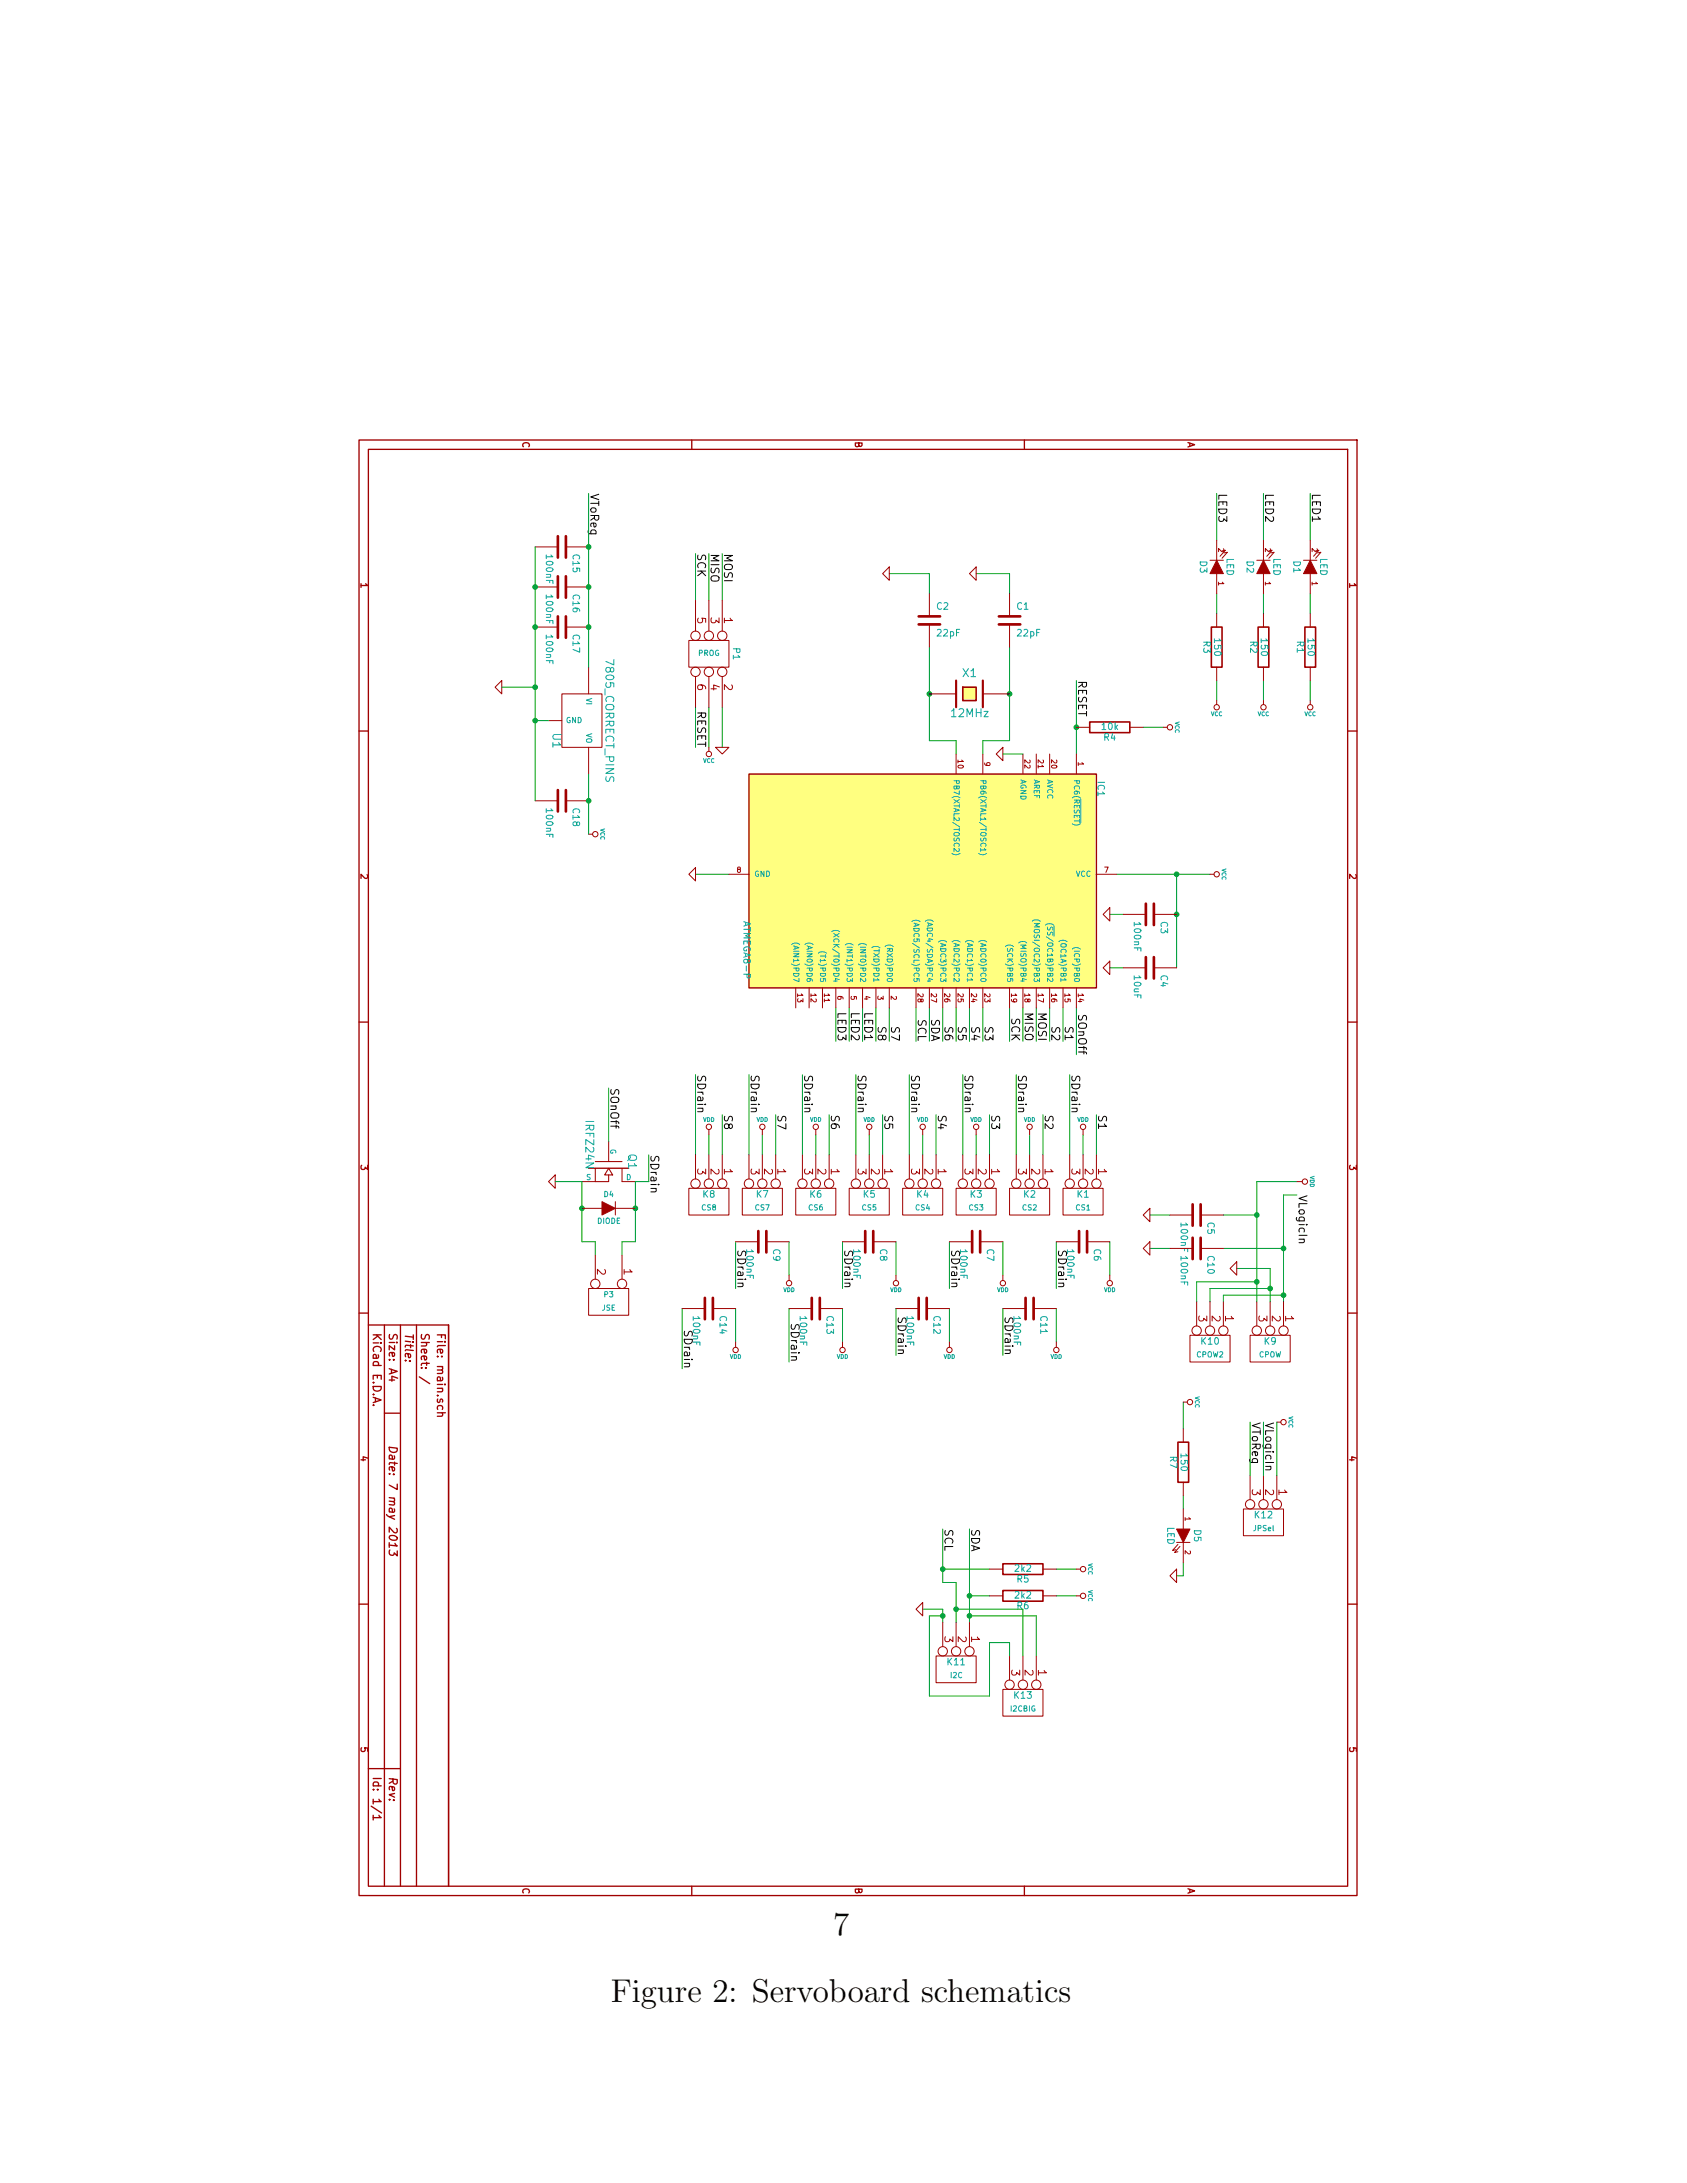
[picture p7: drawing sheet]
<svg xmlns="http://www.w3.org/2000/svg" width="216mm" height="279mm" viewBox="0 0 216 279" stroke-linecap="round" stroke-linejoin="round" font-family="sans-serif">
<defs><g id="words">
<g font-size="4.2">
<text x="106.6" y="247.7">7</text>
<text x="78.2" y="256.3">Figure 2: Servoboard schematics</text>
</g>
<g font-size="1.4">
<text x="75.5" y="63.2" transform="rotate(90 75.5 63.2)">VToReg</text>
<text x="155.9" y="63.2" transform="rotate(90 155.9 63.2)">LED3</text>
<text x="161.9" y="63.2" transform="rotate(90 161.9 63.2)">LED2</text>
<text x="167.9" y="63.2" transform="rotate(90 167.9 63.2)">LED1</text>
<text x="89.2" y="70.9" transform="rotate(90 89.2 70.9)">SCK</text>
<text x="90.9" y="70.9" transform="rotate(90 90.9 70.9)">MISO</text>
<text x="92.6" y="70.9" transform="rotate(90 92.6 70.9)">MOSI</text>
<text x="137.9" y="87.1" transform="rotate(90 137.9 87.1)">RESET</text>
<text x="89.2" y="90.9" transform="rotate(90 89.2 90.9)">RESET</text>
<text x="107.1" y="129.6" transform="rotate(90 107.1 129.6)">LED3</text>
<text x="108.9" y="129.6" transform="rotate(90 108.9 129.6)">LED2</text>
<text x="110.6" y="129.6" transform="rotate(90 110.6 129.6)">LED1</text>
<text x="112.3" y="131.5" transform="rotate(90 112.3 131.5)">S8</text>
<text x="114" y="131.5" transform="rotate(90 114 131.5)">S7</text>
<text x="117.4" y="130.4" transform="rotate(90 117.4 130.4)">SCL</text>
<text x="119.1" y="130.3" transform="rotate(90 119.1 130.3)">SDA</text>
<text x="120.8" y="131.5" transform="rotate(90 120.8 131.5)">S6</text>
<text x="122.5" y="131.5" transform="rotate(90 122.5 131.5)">S5</text>
<text x="124.2" y="131.5" transform="rotate(90 124.2 131.5)">S4</text>
<text x="126" y="131.5" transform="rotate(90 126 131.5)">S3</text>
<text x="129.4" y="130.3" transform="rotate(90 129.4 130.3)">SCK</text>
<text x="131.1" y="129.6" transform="rotate(90 131.1 129.6)">MISO</text>
<text x="132.8" y="129.6" transform="rotate(90 132.8 129.6)">MOSI</text>
<text x="134.5" y="131.5" transform="rotate(90 134.5 131.5)">S2</text>
<text x="136.2" y="131.5" transform="rotate(90 136.2 131.5)">S1</text>
<text x="137.9" y="130" transform="rotate(90 137.9 130)">SOnOff</text>
<text x="89.2" y="137.6" transform="rotate(90 89.2 137.6)">SDrain</text>
<text x="96" y="137.6" transform="rotate(90 96 137.6)">SDrain</text>
<text x="102.9" y="137.6" transform="rotate(90 102.9 137.6)">SDrain</text>
<text x="109.7" y="137.6" transform="rotate(90 109.7 137.6)">SDrain</text>
<text x="116.5" y="137.6" transform="rotate(90 116.5 137.6)">SDrain</text>
<text x="123.4" y="137.6" transform="rotate(90 123.4 137.6)">SDrain</text>
<text x="130.2" y="137.6" transform="rotate(90 130.2 137.6)">SDrain</text>
<text x="137.1" y="137.6" transform="rotate(90 137.1 137.6)">SDrain</text>
<text x="78.1" y="139.3" transform="rotate(90 78.1 139.3)">SOnOff</text>
<text x="92.6" y="142.7" transform="rotate(90 92.6 142.7)">S8</text>
<text x="99.4" y="142.7" transform="rotate(90 99.4 142.7)">S7</text>
<text x="106.3" y="142.7" transform="rotate(90 106.3 142.7)">S6</text>
<text x="113.1" y="142.7" transform="rotate(90 113.1 142.7)">S5</text>
<text x="120" y="142.7" transform="rotate(90 120 142.7)">S4</text>
<text x="126.8" y="142.7" transform="rotate(90 126.8 142.7)">S3</text>
<text x="133.6" y="142.7" transform="rotate(90 133.6 142.7)">S2</text>
<text x="140.5" y="142.7" transform="rotate(90 140.5 142.7)">S1</text>
<text x="83.2" y="147.8" transform="rotate(90 83.2 147.8)">SDrain</text>
<text x="166.1" y="152.9" transform="rotate(90 166.1 152.9)">VLogicIn</text>
<text x="94.3" y="160.3" transform="rotate(90 94.3 160.3)">SDrain</text>
<text x="108" y="160.3" transform="rotate(90 108 160.3)">SDrain</text>
<text x="121.7" y="160.3" transform="rotate(90 121.7 160.3)">SDrain</text>
<text x="135.4" y="160.3" transform="rotate(90 135.4 160.3)">SDrain</text>
<text x="87.5" y="170.6" transform="rotate(90 87.5 170.6)">SDrain</text>
<text x="101.2" y="169.7" transform="rotate(90 101.2 169.7)">SDrain</text>
<text x="114.8" y="168.9" transform="rotate(90 114.8 168.9)">SDrain</text>
<text x="128.5" y="168.9" transform="rotate(90 128.5 168.9)">SDrain</text>
<text x="160.2" y="182" transform="rotate(90 160.2 182)">VToReg</text>
<text x="161.9" y="182" transform="rotate(90 161.9 182)">VLogicIn</text>
<text x="120.8" y="195.7" transform="rotate(90 120.8 195.7)">SCL</text>
<text x="124.2" y="195.7" transform="rotate(90 124.2 195.7)">SDA</text>
</g>
<g font-size="1.4" fill="#a00000">
<text x="89.2" y="79" transform="rotate(90 89.2 79)">5</text>
<text x="90.9" y="79" transform="rotate(90 90.9 79)">3</text>
<text x="92.6" y="79" transform="rotate(90 92.6 79)">1</text>
<text x="89.2" y="87.6" transform="rotate(90 89.2 87.6)">6</text>
<text x="90.9" y="87.6" transform="rotate(90 90.9 87.6)">4</text>
<text x="92.6" y="87.6" transform="rotate(90 92.6 87.6)">2</text>
<text x="89.2" y="149.6" transform="rotate(90 89.2 149.6)">3</text>
<text x="90.9" y="149.6" transform="rotate(90 90.9 149.6)">2</text>
<text x="92.6" y="149.6" transform="rotate(90 92.6 149.6)">1</text>
<text x="96" y="149.6" transform="rotate(90 96 149.6)">3</text>
<text x="97.7" y="149.6" transform="rotate(90 97.7 149.6)">2</text>
<text x="99.4" y="149.6" transform="rotate(90 99.4 149.6)">1</text>
<text x="102.9" y="149.6" transform="rotate(90 102.9 149.6)">3</text>
<text x="104.6" y="149.6" transform="rotate(90 104.6 149.6)">2</text>
<text x="106.3" y="149.6" transform="rotate(90 106.3 149.6)">1</text>
<text x="109.7" y="149.6" transform="rotate(90 109.7 149.6)">3</text>
<text x="111.4" y="149.6" transform="rotate(90 111.4 149.6)">2</text>
<text x="113.1" y="149.6" transform="rotate(90 113.1 149.6)">1</text>
<text x="116.5" y="149.6" transform="rotate(90 116.5 149.6)">3</text>
<text x="118.3" y="149.6" transform="rotate(90 118.3 149.6)">2</text>
<text x="120" y="149.6" transform="rotate(90 120 149.6)">1</text>
<text x="123.4" y="149.6" transform="rotate(90 123.4 149.6)">3</text>
<text x="125.1" y="149.6" transform="rotate(90 125.1 149.6)">2</text>
<text x="126.8" y="149.6" transform="rotate(90 126.8 149.6)">1</text>
<text x="130.2" y="149.6" transform="rotate(90 130.2 149.6)">3</text>
<text x="131.9" y="149.6" transform="rotate(90 131.9 149.6)">2</text>
<text x="133.6" y="149.6" transform="rotate(90 133.6 149.6)">1</text>
<text x="137.1" y="149.6" transform="rotate(90 137.1 149.6)">3</text>
<text x="138.8" y="149.6" transform="rotate(90 138.8 149.6)">2</text>
<text x="140.5" y="149.6" transform="rotate(90 140.5 149.6)">1</text>
<text x="76.4" y="162.4" transform="rotate(90 76.4 162.4)">2</text>
<text x="79.8" y="162.4" transform="rotate(90 79.8 162.4)">1</text>
<text x="47.7" y="170.6" transform="rotate(90 47.7 170.6)">KiCad E.D.A.</text>
<text x="49.7" y="170.6" transform="rotate(90 49.7 170.6)">Size: A4</text>
<text x="51.8" y="170.6" transform="rotate(90 51.8 170.6)">Title:</text>
<text x="53.8" y="170.6" transform="rotate(90 53.8 170.6)">Sheet: /</text>
<text x="55.9" y="170.6" transform="rotate(90 55.9 170.6)">File: main.sch</text>
<text x="153.3" y="168.4" transform="rotate(90 153.3 168.4)">3</text>
<text x="155" y="168.4" transform="rotate(90 155 168.4)">2</text>
<text x="156.7" y="168.4" transform="rotate(90 156.7 168.4)">1</text>
<text x="161" y="168.4" transform="rotate(90 161 168.4)">3</text>
<text x="162.7" y="168.4" transform="rotate(90 162.7 168.4)">2</text>
<text x="164.4" y="168.4" transform="rotate(90 164.4 168.4)">1</text>
<text x="49.7" y="185" transform="rotate(90 49.7 185)">Date: 7 may 2013</text>
<text x="160.2" y="190.6" transform="rotate(90 160.2 190.6)">3</text>
<text x="161.9" y="190.6" transform="rotate(90 161.9 190.6)">2</text>
<text x="163.6" y="190.6" transform="rotate(90 163.6 190.6)">1</text>
<text x="120.8" y="209.4" transform="rotate(90 120.8 209.4)">3</text>
<text x="122.5" y="209.4" transform="rotate(90 122.5 209.4)">2</text>
<text x="124.2" y="209.4" transform="rotate(90 124.2 209.4)">1</text>
<text x="129.4" y="213.7" transform="rotate(90 129.4 213.7)">3</text>
<text x="131.1" y="213.7" transform="rotate(90 131.1 213.7)">2</text>
<text x="132.8" y="213.7" transform="rotate(90 132.8 213.7)">1</text>
<text x="47.7" y="227.4" transform="rotate(90 47.7 227.4)">Id: 1/1</text>
<text x="49.7" y="227.4" transform="rotate(90 49.7 227.4)">Rev:</text>
</g>
<g font-size="1.4" fill="#00a0a0">
<text x="77.4" y="84.7" transform="rotate(90 77.4 84.7)">7805_CORRECT_PINS</text>
<text x="123.2" y="86.7">X1</text>
<text x="70.7" y="93.9" transform="rotate(90 70.7 93.9)">U1</text>
<text x="121.8" y="91.8">12MHz</text>
<text x="74.9" y="143.6" transform="rotate(90 74.9 143.6)">IRFZ24N</text>
<text x="80.3" y="147.7" transform="rotate(90 80.3 147.7)">Q1</text>
</g>
<g font-size="1.2" fill="#a00000">
<text x="66.8" y="56.5" transform="rotate(90 66.8 56.5)">C</text>
<text x="109.4" y="56.5" transform="rotate(90 109.4 56.5)">B</text>
<text x="151.9" y="56.5" transform="rotate(90 151.9 56.5)">A</text>
<text x="46.1" y="74.6" transform="rotate(90 46.1 74.6)">1</text>
<text x="172.6" y="74.6" transform="rotate(90 172.6 74.6)">1</text>
<text x="46.1" y="111.9" transform="rotate(90 46.1 111.9)">2</text>
<text x="172.6" y="111.9" transform="rotate(90 172.6 111.9)">2</text>
<text x="46.1" y="149.1" transform="rotate(90 46.1 149.1)">3</text>
<text x="172.6" y="149.1" transform="rotate(90 172.6 149.1)">3</text>
<text x="46.1" y="186.4" transform="rotate(90 46.1 186.4)">4</text>
<text x="172.6" y="186.4" transform="rotate(90 172.6 186.4)">4</text>
<text x="46.1" y="223.6" transform="rotate(90 46.1 223.6)">5</text>
<text x="172.6" y="223.6" transform="rotate(90 172.6 223.6)">5</text>
<text x="66.8" y="241.6" transform="rotate(90 66.8 241.6)">C</text>
<text x="109.4" y="241.6" transform="rotate(90 109.4 241.6)">B</text>
<text x="151.9" y="241.6" transform="rotate(90 151.9 241.6)">A</text>
</g>
<g font-size="1.2" fill="#00a0a0">
<text x="69.8" y="71.1" transform="rotate(90 69.8 71.1)">100nF</text>
<text x="73.2" y="71" transform="rotate(90 73.2 71)">C15</text>
<text x="153.5" y="71.8" transform="rotate(90 153.5 71.8)">D3</text>
<text x="156.9" y="71.4" transform="rotate(90 156.9 71.4)">LED</text>
<text x="159.5" y="71.8" transform="rotate(90 159.5 71.8)">D2</text>
<text x="162.9" y="71.4" transform="rotate(90 162.9 71.4)">LED</text>
<text x="165.5" y="71.8" transform="rotate(90 165.5 71.8)">D1</text>
<text x="168.9" y="71.4" transform="rotate(90 168.9 71.4)">LED</text>
<text x="69.8" y="76.3" transform="rotate(90 69.8 76.3)">100nF</text>
<text x="73.2" y="76.1" transform="rotate(90 73.2 76.1)">C16</text>
<text x="69.8" y="81.4" transform="rotate(90 69.8 81.4)">100nF</text>
<text x="73.2" y="81.3" transform="rotate(90 73.2 81.3)">C17</text>
<text x="93.8" y="83" transform="rotate(90 93.8 83)">P1</text>
<text x="119.9" y="78.1">C2</text>
<text x="120" y="81.5">22pF</text>
<text x="130.1" y="78.1">C1</text>
<text x="130.2" y="81.5">22pF</text>
<text x="154" y="82.1" transform="rotate(90 154 82.1)">R3</text>
<text x="155.3" y="81.8" transform="rotate(90 155.3 81.8)">150</text>
<text x="160" y="82.1" transform="rotate(90 160 82.1)">R2</text>
<text x="161.3" y="81.8" transform="rotate(90 161.3 81.8)">150</text>
<text x="165.9" y="82.1" transform="rotate(90 165.9 82.1)">R1</text>
<text x="167.3" y="81.8" transform="rotate(90 167.3 81.8)">150</text>
<text x="141" y="93.5">10k</text>
<text x="141.3" y="94.8">R4</text>
<text x="140.4" y="100" transform="rotate(90 140.4 100)">IC1</text>
<text x="69.8" y="103.6" transform="rotate(90 69.8 103.6)">100nF</text>
<text x="73.2" y="103.5" transform="rotate(90 73.2 103.5)">C18</text>
<text x="95.1" y="118.1" transform="rotate(90 95.1 118.1)">ATMEGA8-P</text>
<text x="145.1" y="118.2" transform="rotate(90 145.1 118.2)">100nF</text>
<text x="148.5" y="118" transform="rotate(90 148.5 118)">C3</text>
<text x="145.1" y="124.9" transform="rotate(90 145.1 124.9)">10uF</text>
<text x="148.5" y="124.8" transform="rotate(90 148.5 124.8)">C4</text>
<text x="90" y="153.3">K8</text>
<text x="96.8" y="153.3">K7</text>
<text x="103.7" y="153.3">K6</text>
<text x="110.5" y="153.3">K5</text>
<text x="117.3" y="153.3">K4</text>
<text x="124.2" y="153.3">K3</text>
<text x="131" y="153.3">K2</text>
<text x="137.9" y="153.3">K1</text>
<text x="95.5" y="160.1" transform="rotate(90 95.5 160.1)">100nF</text>
<text x="98.9" y="159.9" transform="rotate(90 98.9 159.9)">C9</text>
<text x="109.2" y="160.1" transform="rotate(90 109.2 160.1)">100nF</text>
<text x="112.6" y="159.9" transform="rotate(90 112.6 159.9)">C8</text>
<text x="122.8" y="160.1" transform="rotate(90 122.8 160.1)">100nF</text>
<text x="126.3" y="159.9" transform="rotate(90 126.3 159.9)">C7</text>
<text x="136.5" y="160.1" transform="rotate(90 136.5 160.1)">100nF</text>
<text x="139.9" y="159.9" transform="rotate(90 139.9 159.9)">C6</text>
<text x="151.1" y="156.6" transform="rotate(90 151.1 156.6)">100nF</text>
<text x="151.1" y="160.9" transform="rotate(90 151.1 160.9)">100nF</text>
<text x="154.5" y="156.5" transform="rotate(90 154.5 156.5)">C5</text>
<text x="154.5" y="160.8" transform="rotate(90 154.5 160.8)">C10</text>
<text x="88.6" y="168.6" transform="rotate(90 88.6 168.6)">100nF</text>
<text x="92.1" y="168.5" transform="rotate(90 92.1 168.5)">C14</text>
<text x="102.3" y="168.6" transform="rotate(90 102.3 168.6)">100nF</text>
<text x="105.7" y="168.5" transform="rotate(90 105.7 168.5)">C13</text>
<text x="116" y="168.6" transform="rotate(90 116 168.6)">100nF</text>
<text x="119.4" y="168.5" transform="rotate(90 119.4 168.5)">C12</text>
<text x="129.7" y="168.6" transform="rotate(90 129.7 168.6)">100nF</text>
<text x="133.1" y="168.5" transform="rotate(90 133.1 168.5)">C11</text>
<text x="153.8" y="172.1">K10</text>
<text x="161.8" y="172.1">K9</text>
<text x="149.7" y="186.4" transform="rotate(90 149.7 186.4)">R7</text>
<text x="151.1" y="186.2" transform="rotate(90 151.1 186.2)">150</text>
<text x="149.3" y="195.4" transform="rotate(90 149.3 195.4)">LED</text>
<text x="152.8" y="195.8" transform="rotate(90 152.8 195.8)">D5</text>
<text x="160.6" y="194.4">K12</text>
<text x="129.9" y="201.2">2k2</text>
<text x="130.2" y="202.6">R5</text>
<text x="129.9" y="204.6">2k2</text>
<text x="130.2" y="206">R6</text>
<text x="121.3" y="213.2">K11</text>
<text x="129.8" y="217.5">K13</text>
</g>
<g font-size="1" fill="#a00000">
<text x="155.9" y="70.2" transform="rotate(90 155.9 70.2)">2</text>
<text x="161.9" y="70.2" transform="rotate(90 161.9 70.2)">2</text>
<text x="167.9" y="70.2" transform="rotate(90 167.9 70.2)">2</text>
<text x="155.9" y="74.4" transform="rotate(90 155.9 74.4)">1</text>
<text x="161.9" y="74.4" transform="rotate(90 161.9 74.4)">1</text>
<text x="167.9" y="74.4" transform="rotate(90 167.9 74.4)">1</text>
<text x="122.5" y="97.3" transform="rotate(90 122.5 97.3)">10</text>
<text x="126" y="97.5" transform="rotate(90 126 97.5)">9</text>
<text x="131.1" y="97.3" transform="rotate(90 131.1 97.3)">22</text>
<text x="132.8" y="97.3" transform="rotate(90 132.8 97.3)">21</text>
<text x="134.5" y="97.3" transform="rotate(90 134.5 97.3)">20</text>
<text x="137.9" y="97.5" transform="rotate(90 137.9 97.5)">1</text>
<text x="94.3" y="111.7">8</text>
<text x="141.3" y="111.7">7</text>
<text x="102" y="127.2" transform="rotate(90 102 127.2)">13</text>
<text x="103.7" y="127.2" transform="rotate(90 103.7 127.2)">12</text>
<text x="105.4" y="127.2" transform="rotate(90 105.4 127.2)">11</text>
<text x="107.1" y="127.5" transform="rotate(90 107.1 127.5)">6</text>
<text x="108.9" y="127.5" transform="rotate(90 108.9 127.5)">5</text>
<text x="110.6" y="127.5" transform="rotate(90 110.6 127.5)">4</text>
<text x="112.3" y="127.5" transform="rotate(90 112.3 127.5)">3</text>
<text x="114" y="127.5" transform="rotate(90 114 127.5)">2</text>
<text x="117.4" y="127.2" transform="rotate(90 117.4 127.2)">28</text>
<text x="119.1" y="127.2" transform="rotate(90 119.1 127.2)">27</text>
<text x="120.8" y="127.2" transform="rotate(90 120.8 127.2)">26</text>
<text x="122.5" y="127.2" transform="rotate(90 122.5 127.2)">25</text>
<text x="124.2" y="127.2" transform="rotate(90 124.2 127.2)">24</text>
<text x="126" y="127.2" transform="rotate(90 126 127.2)">23</text>
<text x="129.4" y="127.2" transform="rotate(90 129.4 127.2)">19</text>
<text x="131.1" y="127.2" transform="rotate(90 131.1 127.2)">18</text>
<text x="132.8" y="127.2" transform="rotate(90 132.8 127.2)">17</text>
<text x="134.5" y="127.2" transform="rotate(90 134.5 127.2)">16</text>
<text x="136.2" y="127.2" transform="rotate(90 136.2 127.2)">15</text>
<text x="137.9" y="127.2" transform="rotate(90 137.9 127.2)">14</text>
<text x="151.6" y="194.2" transform="rotate(90 151.6 194.2)">1</text>
<text x="151.6" y="198.4" transform="rotate(90 151.6 198.4)">2</text>
</g>
<g font-size="1" fill="#00a0a0">
<text x="89.3" y="84">PROG</text>
<text x="75" y="89.3" transform="rotate(90 75 89.3)">VI</text>
<text x="72.4" y="92.6">GND</text>
<text x="75" y="93.8" transform="rotate(90 75 93.8)">VO</text>
<text x="122" y="99.8" transform="rotate(90 122 99.8)">PB7(XTAL2/TOSC2)</text>
<text x="125.4" y="99.8" transform="rotate(90 125.4 99.8)">PB6(XTAL1/TOSC1)</text>
<text x="130.6" y="99.8" transform="rotate(90 130.6 99.8)">AGND</text>
<text x="132.3" y="99.8" transform="rotate(90 132.3 99.8)">AREF</text>
<text x="134" y="99.8" transform="rotate(90 134 99.8)">AVCC</text>
<text x="137.4" y="99.8" transform="rotate(90 137.4 99.8)">PC6(RESET)</text>
<text x="96.5" y="112.2">GND</text>
<text x="137.6" y="112.2">VCC</text>
<text x="106.6" y="119.9" transform="rotate(90 106.6 119.9)">(XCK/T0)PD4</text>
<text x="116.9" y="118.5" transform="rotate(90 116.9 118.5)">(ADC5/SCL)PC5</text>
<text x="118.6" y="118.4" transform="rotate(90 118.6 118.4)">(ADC4/SDA)PC4</text>
<text x="132.3" y="118.6" transform="rotate(90 132.3 118.6)">(MOSI/OC2)PB3</text>
<text x="134" y="119.1" transform="rotate(90 134 119.1)">(SS/OC1B)PB2</text>
<text x="101.5" y="121.1" transform="rotate(90 101.5 121.1)">(AIN1)PD7</text>
<text x="103.2" y="121.1" transform="rotate(90 103.2 121.1)">(AIN0)PD6</text>
<text x="104.9" y="122.2" transform="rotate(90 104.9 122.2)">(T1)PD5</text>
<text x="108.3" y="121.2" transform="rotate(90 108.3 121.2)">(INT1)PD3</text>
<text x="110" y="121.2" transform="rotate(90 110 121.2)">(INT0)PD2</text>
<text x="111.8" y="121.4" transform="rotate(90 111.8 121.4)">(TXD)PD1</text>
<text x="113.5" y="121.3" transform="rotate(90 113.5 121.3)">(RXD)PD0</text>
<text x="120.3" y="120.7" transform="rotate(90 120.3 120.7)">(ADC3)PC3</text>
<text x="122" y="120.7" transform="rotate(90 122 120.7)">(ADC2)PC2</text>
<text x="123.7" y="120.7" transform="rotate(90 123.7 120.7)">(ADC1)PC1</text>
<text x="125.4" y="120.7" transform="rotate(90 125.4 120.7)">(ADC0)PC0</text>
<text x="128.9" y="121.3" transform="rotate(90 128.9 121.3)">(SCK)PB5</text>
<text x="130.6" y="120.8" transform="rotate(90 130.6 120.8)">(MISO)PB4</text>
<text x="135.7" y="120.6" transform="rotate(90 135.7 120.6)">(OC1A)PB1</text>
<text x="137.4" y="121.7" transform="rotate(90 137.4 121.7)">(ICP)PB0</text>
<text x="78.1" y="147" transform="rotate(90 78.1 147)">G</text>
<text x="75" y="151.1">S</text>
<text x="77.3" y="153.2">D4</text>
<text x="80.1" y="151.1">D</text>
<text x="89.8" y="154.9">CS8</text>
<text x="96.6" y="154.9">CS7</text>
<text x="103.5" y="154.9">CS6</text>
<text x="110.3" y="154.9">CS5</text>
<text x="117.2" y="154.9">CS4</text>
<text x="124" y="154.9">CS3</text>
<text x="130.8" y="154.9">CS2</text>
<text x="137.7" y="154.9">CS1</text>
<text x="76.4" y="156.7">DIODE</text>
<text x="77" y="167.8">JSE</text>
<text x="77.3" y="166.1">P3</text>
<text x="153.1" y="173.8">CPOW2</text>
<text x="161.1" y="173.8">CPOW</text>
<text x="160.4" y="196">JPSel</text>
<text x="121.6" y="214.8">I2C</text>
<text x="129.3" y="219.1">I2CBIG</text>
</g>
<g font-size=".7" fill="#00a0a0">
<text x="150.4" y="92.3" transform="rotate(90 150.4 92.3)">VCC</text>
<text x="155" y="91.7">VCC</text>
<text x="160.9" y="91.7">VCC</text>
<text x="166.9" y="91.7">VCC</text>
<text x="90" y="97.7">VCC</text>
<text x="76.8" y="106" transform="rotate(90 76.8 106)">VCC</text>
<text x="156.3" y="111.1" transform="rotate(90 156.3 111.1)">VCC</text>
<text x="90" y="143.6">VDD</text>
<text x="96.8" y="143.6">VDD</text>
<text x="103.7" y="143.6">VDD</text>
<text x="110.5" y="143.6">VDD</text>
<text x="117.3" y="143.6">VDD</text>
<text x="124.2" y="143.6">VDD</text>
<text x="131" y="143.6">VDD</text>
<text x="137.9" y="143.6">VDD</text>
<text x="167.6" y="150.5" transform="rotate(90 167.6 150.5)">VDD</text>
<text x="100.2" y="165.4">VDD</text>
<text x="113.9" y="165.4">VDD</text>
<text x="127.6" y="165.4">VDD</text>
<text x="141.3" y="165.4">VDD</text>
<text x="93.4" y="173.9">VDD</text>
<text x="107.1" y="173.9">VDD</text>
<text x="120.8" y="173.9">VDD</text>
<text x="134.4" y="173.9">VDD</text>
<text x="152.9" y="178.7" transform="rotate(90 152.9 178.7)">VCC</text>
<text x="164.9" y="181.3" transform="rotate(90 164.9 181.3)">VCC</text>
<text x="139.2" y="200.1" transform="rotate(90 139.2 200.1)">VCC</text>
<text x="139.2" y="203.5" transform="rotate(90 139.2 203.5)">VCC</text>
</g>
</g></defs>
<g fill="none" stroke="#a00000" stroke-width=".17">
<path d="M45.9 56.3h127.8v186.3h-127.8zM47.1 57.5h125.4v183.9h-125.4zM88.5 56.3v1.2M131.1 56.3v1.2M45.9 93.6h1.2M95.9 99.1h44.4v27.3h-44.4zM172.5 93.6h1.2M45.9 130.8h1.2M172.5 130.8h1.2M75.3 149.5h5.2M45.9 168.1h1.2M47.1 169.6h10.3v71.8"/>
<path d="M47.8 178.8l1 .4-1 .3M47.8 179.8h.1M48.1 178.9v.5M49.2 169.6v71.8M49.8 176.6h.7M50.9 176.4l-.7-.3v.7M51.2 169.6v71.8M52.4 174.2h.1M53.3 169.6v71.8M53.7 176.2l1.3 .9M172.5 168.1h1.2M49.2 180.9h2"/>
<path d="M49.8 197.4v.6M49.9 196.6a.64 .64 0 0 1 .9 .3 .6 .6 0 0 1-1-.2zM49.9 198.4l-.1 .1 .1 .4 .3 .2 .2-.1v-.3l.4 .4v-.6M50.5 197.5l.3 .4-1-.1M56 180.8h1M56 180.4v-.3l.2-.2h.2l.2 .1v.4M56.6 180.8v.1a.24 .24 0 0 1-.1 .4h-.5M45.9 205.3h1.2M172.5 205.3h1.2M47.1 226.4h4.1M47.5 231.2l1.3 .8M47.8 232.3v.6"/>
<path d="M48.5 232.3l.3 .3h-1M88.5 241.4v1.2M131.1 241.4v1.2"/>
</g>
<g fill="none" stroke="#00a000" stroke-width=".13">
<path d="M68.5 70v32.5M75.3 63.2v22.2M89 70.9v5.9M90.7 70.9v5.9M92.4 70.9v5.9M113.8 73.4h5.1v2.6M124.9 73.4h4.3v2.6M155.7 63.2v5.9M155.7 76v2.5M161.7 63.2v5.9M161.7 76v2.5M167.7 63.2v5.9"/>
<path d="M167.7 76v2.5M64.2 88h4.3M68.5 92.2h1.7M75.3 99.1v7.7M89 90.5v5.2M90.7 90.5v5.2M92.4 90.5v5.2M118.9 82.8v12h3.5v1.7M128.3 96.5h2.6M129.2 82.8v12h-3.4v1.7M137.8 87.1v9.4M146.3 93.1h2.6"/>
<path d="M155.7 87.1v2.6M161.7 87.1v2.6M167.7 87.1v2.6M89 111.9h4.3M142 117h1.7M142.9 111.9h12M150.6 111.9v12M77.9 139.3v6.8M89 137.6v10.2M95.9 137.6v10.2M102.7 137.6v10.2M107 129v4.3"/>
<path d="M108.7 129v4.3M109.5 137.6v10.2M110.4 129v4.3M112.1 129v4.3M113.8 129v4.3M116.4 137.6v10.2M117.2 129v4.3M118.9 129v4.3M120.7 129v4.3M122.4 129v4.3M123.2 137.6v10.2M124.1 129v4.3"/>
<path d="M125.8 129v4.3M129.2 129v4.3M130.1 137.6v10.2M130.9 129v4.3M132.6 129v4.3M134.3 129v4.3M136 129v4.3M136.9 137.6v10.2M137.8 129v6M142 123.9h1.7M71.1 151.2h3.4v7.7h1.7v1.7M83 147.8v3.4h-1.7v7.7h-1.7v1.7"/>
<path d="M90.7 145.2v2.6M92.4 142.7v5.1M94.1 158.9v6M97.6 145.2v2.6M99.3 142.7v5.1M101 158.9v4.3M104.4 145.2v2.6M106.1 142.7v5.1M107.8 158.9v6M111.2 145.2v2.6M113 142.7v5.1M114.7 158.9v4.3"/>
<path d="M118.1 145.2v2.6M119.8 142.7v5.1M121.5 158.9v6M124.9 145.2v2.6M126.6 142.7v5.1M128.3 158.9v4.3M131.8 145.2v2.6M133.5 142.7v5.1M135.2 158.9v6M138.6 145.2v2.6M140.3 142.7v5.1M142 158.9v4.3"/>
<path d="M147.2 155.5h2.5M147.2 159.8h2.5M156.6 155.5h4.2M156.6 159.8h7.7M166 152.9h-1.7v13.7M166 151.2h-5.2v15.4M87.3 167.5v7.7M94.1 167.5v4.3M101 167.5v6.8M107.8 167.5v4.3M114.7 167.5v6M121.5 167.5v4.3"/>
<path d="M128.3 167.5v6M135.2 167.5v4.3M151.4 179.5v3.4M158.3 162.4h4.3v4.2M160.8 164.1h-7.7v2.5M162.6 164.9h-7.7v1.7M164.3 165.8h-7.7v.8M120.7 195.7v6.8h1.7v5.2M124.1 195.7v12M151.4 191.4v1.7M151.4 200v1.7h-.8M160 182v6.9"/>
<path d="M161.7 182v6.9M163.4 182v6.9M118.1 206h2.6v1.7M120.7 206.8h-1.8v10.3h7.7v-6.9h2.6v1.7M120.7 200.8h5.9M122.4 206h8.5v5.9M124.1 204.3h2.5M124.1 206.8h8.5v5.1M135.2 204.3h2.6M135.2 200.8h2.6"/>
</g>
<g fill="#00a000" stroke="#00a000" stroke-width=".17">
<circle cx="118.9" cy="88.8" r=".27"/>
<circle cx="129.2" cy="88.8" r=".27"/>
<circle cx="162.6" cy="164.9" r=".27"/>
<circle cx="81.3" cy="154.7" r=".27"/>
<circle cx="164.3" cy="159.8" r=".27"/>
<circle cx="124.1" cy="204.3" r=".27"/>
<circle cx="150.6" cy="111.9" r=".27"/>
<circle cx="150.6" cy="117" r=".27"/>
<circle cx="137.8" cy="93.1" r=".27"/>
<circle cx="120.7" cy="200.8" r=".27"/>
<circle cx="160.8" cy="155.5" r=".27"/>
<circle cx="74.5" cy="154.7" r=".27"/>
<circle cx="164.3" cy="165.8" r=".27"/>
<circle cx="160.8" cy="164.1" r=".27"/>
<circle cx="75.3" cy="75.1" r=".27"/>
<circle cx="75.3" cy="80.3" r=".27"/>
<circle cx="68.5" cy="75.1" r=".27"/>
<circle cx="68.5" cy="80.3" r=".27"/>
<circle cx="75.3" cy="102.5" r=".27"/>
<circle cx="75.3" cy="70" r=".27"/>
<circle cx="68.5" cy="92.2" r=".27"/>
<circle cx="68.5" cy="88" r=".27"/>
<circle cx="124.1" cy="206.8" r=".27"/>
<circle cx="122.4" cy="206" r=".27"/>
<circle cx="120.7" cy="206.8" r=".27"/>
</g>
<path d="M122.4 87.1v3.4M125.8 87.1v3.4" fill="none" stroke="#a00000" stroke-width=".27"/>
<g fill="#ffff80" stroke="#ffff80" stroke-width=".17">
<path d="M123.2 88h1.7v1.7h-1.7z"/>
<path d="M95.9 99.1h44.4v27.3h-44.4z"/>
</g>
<path d="M123.2 88h1.7v1.7h-1.7zM139.5 92.4h5.1v1.4h-5.1zM155 80.3h1.4v5.1h-1.4zM161 80.3h1.4v5.1h-1.4zM167 80.3h1.4v5.1h-1.4zM150.8 184.6h1.3v5.1h-1.3zM128.3 200.1h5.2v1.4h-5.2zM128.3 203.6h5.2v1.3h-5.2z" fill="none" stroke="#a00000" stroke-width=".21"/>
<g fill="none" stroke="#a00000" stroke-width=".13">
<path d="M68.5 75.1h2.9M68.5 70h2.9M72.4 75.1h2.9M72.4 70h2.9M89 76.8v4M90.7 76.8v4M92.4 76.8v4M113 73.4l.8-.8v1.7zM118.9 76v2.9M118.9 79.9v2.9M124.1 73.4l.8-.8v1.7zM129.2 76v2.9"/>
<path d="M129.2 79.9v2.9M154.9 71.7h1.7M155.7 69.1v2.6M155.7 73.4v2.6M155.7 78.5v1.8M156.4 70.5l.4-.1-.7 .8M156.7 70.8l.4-.1-.7 .8M160.8 71.7h1.8M161.7 69.1v2.6M161.7 73.4v2.6M161.7 78.5v1.8M162.4 70.5l.4-.1-.7 .8"/>
<path d="M162.6 70.8l.5-.1-.7 .8M166.8 71.7h1.7M167.7 69.1v2.6M167.7 73.4v2.6M167.7 78.5v1.8M168.4 70.5l.4-.1-.7 .8M168.6 70.8l.5-.1-.7 .8M63.4 88l.8-.9v1.7zM68.5 80.3h2.9M70.2 92.2h1.7M71.9 88.8h5.1v6.9h-5.1zM72.4 80.3h2.9"/>
<path d="M75.3 85.4v3.4M75.3 95.7v3.4M88.2 82h5.1v3.4h-5.1zM89 86.6v3.9M90.7 95.7v.5M90.7 86.6v3.9M91.6 95.7h1.7l-.9 .8zM92.4 86.6v3.9M118.9 88.8h3.5M122.4 96.5v2.6M125.8 88.8h3.4M125.8 96.5v2.6"/>
<path d="M127.5 96.5l.8-.8v1.7zM130.9 96.5v2.6M132.6 96.5v2.6M134.3 96.5v2.6M137.8 93.1h1.7M137.8 96.5v2.6M144.6 93.1h1.7M148.9 93.1h.5M155.7 89.7v.5M155.7 85.4v1.7M161.7 89.7v.5M161.7 85.4v1.7"/>
<path d="M167.7 89.7v.5M167.7 85.4v1.7M68.5 102.5h2.9M72.4 102.5h2.9M75.3 106.8h.5M88.2 111.9l.8-.9v1.8zM93.3 111.9h2.6M140.3 111.9h2.6M141.2 117l.8-.8v1.7zM143.7 117h2.9M147.7 117h2.9M154.9 111.9h.5"/>
<path d="M101.8 126.4v2.6M103.5 126.4v2.6M105.3 126.4v2.6M107 126.4v2.6M108.7 126.4v2.6M110.4 126.4v2.6M112.1 126.4v2.6M113.8 126.4v2.6M117.2 126.4v2.6M118.9 126.4v2.6M120.7 126.4v2.6M122.4 126.4v2.6"/>
<path d="M124.1 126.4v2.6M125.8 126.4v2.6M129.2 126.4v2.6M130.9 126.4v2.6M132.6 126.4v2.6M134.3 126.4v2.6M136 126.4v2.6M137.8 126.4v2.6M141.2 123.9l.8-.9v1.7zM143.7 123.9h2.9M147.7 123.9h2.9M70.2 151.2l.9-.8v1.7z"/>
<path d="M74.5 154.7h2.5M76.2 149.5v1.7h-1.7M77.9 146.1v2.6M78.8 153.8v1.7M78.8 154.7h2.5M79.6 149.5v1.7h1.7M88.2 152.1h5.1v3.4h-5.1zM89 147.8v3.1M90.7 144.6v.6M90.7 147.8v3.1M92.4 147.8v3.1M94.1 158.9h2.9"/>
<path d="M95 152.1h5.1v3.4h-5.1zM95.9 147.8v3.1M97.6 144.6v.6M97.6 147.8v3.1M98.1 158.9h2.9M99.3 147.8v3.1M101.8 152.1h5.2v3.4h-5.2zM102.7 147.8v3.1M104.4 144.6v.6M104.4 147.8v3.1M106.1 147.8v3.1M107.8 158.9h2.9"/>
<path d="M108.7 152.1h5.1v3.4h-5.1zM109.5 147.8v3.1M111.2 144.6v.6M111.2 147.8v3.1M111.8 158.9h2.9M113 147.8v3.1M115.5 152.1h5.2v3.4h-5.2zM116.4 147.8v3.1M118.1 144.6v.6M118.1 147.8v3.1M119.8 147.8v3.1M121.5 158.9h2.9"/>
<path d="M122.4 152.1h5.1v3.4h-5.1zM123.2 147.8v3.1M124.9 144.6v.6M124.9 147.8v3.1M125.4 158.9h2.9M126.6 147.8v3.1M129.2 152.1h5.1v3.4h-5.1zM130.1 147.8v3.1M131.8 144.6v.6M131.8 147.8v3.1M133.5 147.8v3.1M135.2 158.9h2.9"/>
<path d="M136 152.1h5.2v3.4h-5.2zM136.9 147.8v3.1M138.6 144.6v.6M138.6 147.8v3.1M139.1 158.9h2.9M140.3 147.8v3.1M146.3 155.5l.9-.8v1.7zM146.3 159.8l.9-.9v1.7zM149.7 155.5h2.9M149.7 159.8h2.9M153.7 155.5h2.9M153.7 159.8h2.9"/>
<path d="M166 151.2h.7M75.3 164.9h5.2v3.4h-5.2zM76.2 160.6v3.1M79.6 160.6v3.1M87.3 167.5h2.9M91.2 167.5h2.9M94.1 171.8v.6M101 163.2v.7M101 167.5h2.9M104.9 167.5h2.9M107.8 171.8v.6M114.7 163.2v.7"/>
<path d="M114.7 167.5h2.9M118.6 167.5h2.9M121.5 171.8v.6M128.3 163.2v.7M128.3 167.5h3M132.3 167.5h2.9M135.2 171.8v.6M142 163.2v.7M151.4 179.5h.5M152.3 170.9h5.1v3.4h-5.1zM153.1 166.6v3.1M154.9 166.6v3.1"/>
<path d="M156.6 166.6v3.1M157.4 162.4l.9-.9v1.7zM160 170.9h5.1v3.4h-5.1zM160.8 166.6v3.1M162.6 166.6v3.1M164.3 166.6v3.1M150.6 197.4h1.7M150.8 197.7l-.7 .7h.4M151 197.9l-.7 .8 .5-.1M151.4 182.9v1.7M151.4 189.7v1.7M151.4 193.1v2.6"/>
<path d="M151.4 197.4v2.6M159.1 193.1h5.2v3.5h-5.2zM160 188.9v3M161.7 188.9v3M163.4 182h.5M163.4 188.9v3M117.2 206l.9-.9v1.7zM119.8 211.9h5.1v3.5h-5.1zM120.7 207.7v3M122.4 207.7v3M124.1 207.7v3M126.6 200.8h1.7"/>
<path d="M126.6 204.3h1.7M128.3 216.2h5.2v3.4h-5.2zM129.2 211.9v3.1M130.9 211.9v3.1M132.6 211.9v3.1M133.5 200.8h1.7M133.5 204.3h1.7M137.8 204.3h.5M137.8 200.8h.5M149.7 201.7l.9-.9v1.7z"/>
<circle cx="89" cy="86" r=".6"/>
<circle cx="89" cy="81.4" r=".6"/>
<circle cx="90.7" cy="96.5" r=".34"/>
<circle cx="90.7" cy="86" r=".6"/>
<circle cx="90.7" cy="81.4" r=".6"/>
<circle cx="92.4" cy="81.4" r=".6"/>
<circle cx="92.4" cy="86" r=".6"/>
<circle cx="149.7" cy="93.1" r=".34"/>
<circle cx="155.7" cy="90.5" r=".34"/>
<circle cx="161.7" cy="90.5" r=".34"/>
<circle cx="167.7" cy="90.5" r=".34"/>
<circle cx="76.2" cy="106.8" r=".34"/>
<circle cx="155.7" cy="111.9" r=".34"/>
<circle cx="89" cy="151.5" r=".6"/>
<circle cx="90.7" cy="144.2" r=".34"/>
<circle cx="90.7" cy="151.5" r=".6"/>
<circle cx="92.4" cy="151.5" r=".6"/>
<circle cx="95.9" cy="151.5" r=".6"/>
<circle cx="97.6" cy="144.2" r=".34"/>
<circle cx="97.6" cy="151.5" r=".6"/>
<circle cx="99.3" cy="151.5" r=".6"/>
<circle cx="102.7" cy="151.5" r=".6"/>
<circle cx="104.4" cy="144.2" r=".34"/>
<circle cx="104.4" cy="151.5" r=".6"/>
<circle cx="106.1" cy="151.5" r=".6"/>
<circle cx="109.5" cy="151.5" r=".6"/>
<circle cx="111.2" cy="144.2" r=".34"/>
<circle cx="111.2" cy="151.5" r=".6"/>
<circle cx="113" cy="151.5" r=".6"/>
<circle cx="116.4" cy="151.5" r=".6"/>
<circle cx="118.1" cy="144.2" r=".34"/>
<circle cx="118.1" cy="151.5" r=".6"/>
<circle cx="119.8" cy="151.5" r=".6"/>
<circle cx="123.2" cy="151.5" r=".6"/>
<circle cx="124.9" cy="144.2" r=".34"/>
<circle cx="124.9" cy="151.5" r=".6"/>
<circle cx="126.6" cy="151.5" r=".6"/>
<circle cx="130.1" cy="151.5" r=".6"/>
<circle cx="131.8" cy="144.2" r=".34"/>
<circle cx="131.8" cy="151.5" r=".6"/>
<circle cx="133.5" cy="151.5" r=".6"/>
<circle cx="136.9" cy="151.5" r=".6"/>
<circle cx="138.6" cy="144.2" r=".34"/>
<circle cx="138.6" cy="151.5" r=".6"/>
<circle cx="140.3" cy="151.5" r=".6"/>
<circle cx="167" cy="151.2" r=".34"/>
<circle cx="76.2" cy="164.3" r=".6"/>
<circle cx="79.6" cy="164.3" r=".6"/>
<circle cx="94.1" cy="172.8" r=".34"/>
<circle cx="101" cy="164.2" r=".34"/>
<circle cx="107.8" cy="172.8" r=".34"/>
<circle cx="114.7" cy="164.2" r=".34"/>
<circle cx="121.5" cy="172.8" r=".34"/>
<circle cx="128.3" cy="164.2" r=".34"/>
<circle cx="135.2" cy="172.8" r=".34"/>
<circle cx="142" cy="164.2" r=".34"/>
<circle cx="152.3" cy="179.5" r=".34"/>
<circle cx="153.1" cy="170.3" r=".6"/>
<circle cx="154.9" cy="170.3" r=".6"/>
<circle cx="156.6" cy="170.3" r=".6"/>
<circle cx="160.8" cy="170.3" r=".6"/>
<circle cx="162.6" cy="170.3" r=".6"/>
<circle cx="164.3" cy="170.3" r=".6"/>
<circle cx="160" cy="192.5" r=".6"/>
<circle cx="161.7" cy="192.5" r=".6"/>
<circle cx="163.4" cy="192.5" r=".6"/>
<circle cx="164.3" cy="182" r=".34"/>
<circle cx="120.7" cy="211.3" r=".6"/>
<circle cx="122.4" cy="211.3" r=".6"/>
<circle cx="124.1" cy="211.3" r=".6"/>
<circle cx="129.2" cy="215.6" r=".6"/>
<circle cx="130.9" cy="215.6" r=".6"/>
<circle cx="132.6" cy="215.6" r=".6"/>
<circle cx="138.6" cy="204.3" r=".34"/>
<circle cx="138.6" cy="200.8" r=".34"/>
</g>
<g fill="#a00000" stroke="#a00000" stroke-width=".13">
<path d="M77 153.8l1.8 .9-1.8 .8z"/>
<path d="M150.6 195.7h1.7l-.9 1.7z"/>
<path d="M155.7 71.7l.9 1.7h-1.7z"/>
<path d="M161.7 71.7l.9 1.7h-1.8z"/>
<path d="M167.7 71.7l.8 1.7h-1.7z"/>
</g>
<g fill="none" stroke="#a00000" stroke-width=".34">
<path d="M71.4 68.6v2.8M71.4 73.8v2.7M71.4 78.9v2.7M72.4 68.6v2.8M72.4 73.8v2.7M72.4 78.9v2.7M117.6 79.9h2.7M117.6 78.9h2.7M127.8 79.9h2.8M127.8 78.9h2.8M71.4 101.1v2.8M72.4 101.1v2.8"/>
<path d="M146.6 115.7v2.7M147.7 115.7v2.7M146.6 122.5v2.7M147.7 122.5v2.7M97 157.6v2.7M98.1 157.6v2.7M110.7 157.6v2.7M111.8 157.6v2.7M124.4 157.6v2.7M125.4 157.6v2.7M138.1 157.6v2.7M139.1 157.6v2.7"/>
<path d="M152.6 154.1v2.8M152.6 158.4v2.8M153.7 154.1v2.8M153.7 158.4v2.8M90.2 166.1v2.7M91.2 166.1v2.7M103.9 166.1v2.7M104.9 166.1v2.7M117.6 166.1v2.7M118.6 166.1v2.7M131.3 166.1v2.7M132.3 166.1v2.7"/>
</g>
<g fill="none" stroke="#00a0a0" stroke-width=".13">
<path d="M106.4 119.3a.81 .81 0 0 1 1.1 0M106.7 119.5l.7 .4M107.4 119.5l-.7 .4M116.7 118a.81 .81 0 0 1 1 0M117 118.1l.6 .3-.6 .2M117.1 118.2v.3M118.4 117.9a.81 .81 0 0 1 1.1 0M118.7 118.1l.7 .2-.7 .3M121.8 109.2a.81 .81 0 0 0 1.1 0M122.7 108.6l.1 .3-.2 .1-.5-.4v.4M125.3 109.2a.81 .81 0 0 0 1 0M125.5 108.6v.4"/>
<path d="M132.1 117.9a.81 .81 0 0 1 1 0M132.3 118.2h.7l-.5 .2 .5 .2h-.7M133.8 118.4a.81 .81 0 0 1 1 0M134.1 118.7v.3h.2l.2-.3h.1l.1 .1v.2M134.9 118.5v1.3M138.3 102.2v3.1M101.3 120.9a.81 .81 0 0 1 1.1 0M103 120.9a.81 .81 0 0 1 1.1 0M104.7 122a.81 .81 0 0 1 1.1 0M108.1 121a.81 .81 0 0 1 1.1 0M109.9 121a.81 .81 0 0 1 1 0M113.3 121.2a.81 .81 0 0 1 1 0"/>
<path d="M120.1 120.6a.81 .81 0 0 1 1.1 0M121.8 120.6a.81 .81 0 0 1 1.1 0M123.5 120.6a.81 .81 0 0 1 1.1 0M125.3 120.6a.81 .81 0 0 1 1 0M128.7 121.2a.81 .81 0 0 1 1 0M130.4 120.7a.81 .81 0 0 1 1 0M135.5 120.5a.81 .81 0 0 1 1.1 0M137.2 121.5a.81 .81 0 0 1 1.1 0"/>
</g>
<path d="M166.8 158.6l.1 .1a.24 .24 0 0 1-.1 .3h-.6M162.6 187.7a.24 .24 0 0 1-.1 .4h-.5" fill="none" stroke="#000" stroke-width=".13"/>
<path d="M76.2 148.7h3.4M77.9 150.4v.8h-1.7M77.9 149.5l.5 .9h-1z" fill="none" stroke="#a00000" stroke-width=".14"/>
<use href="#words"/>
</svg>
